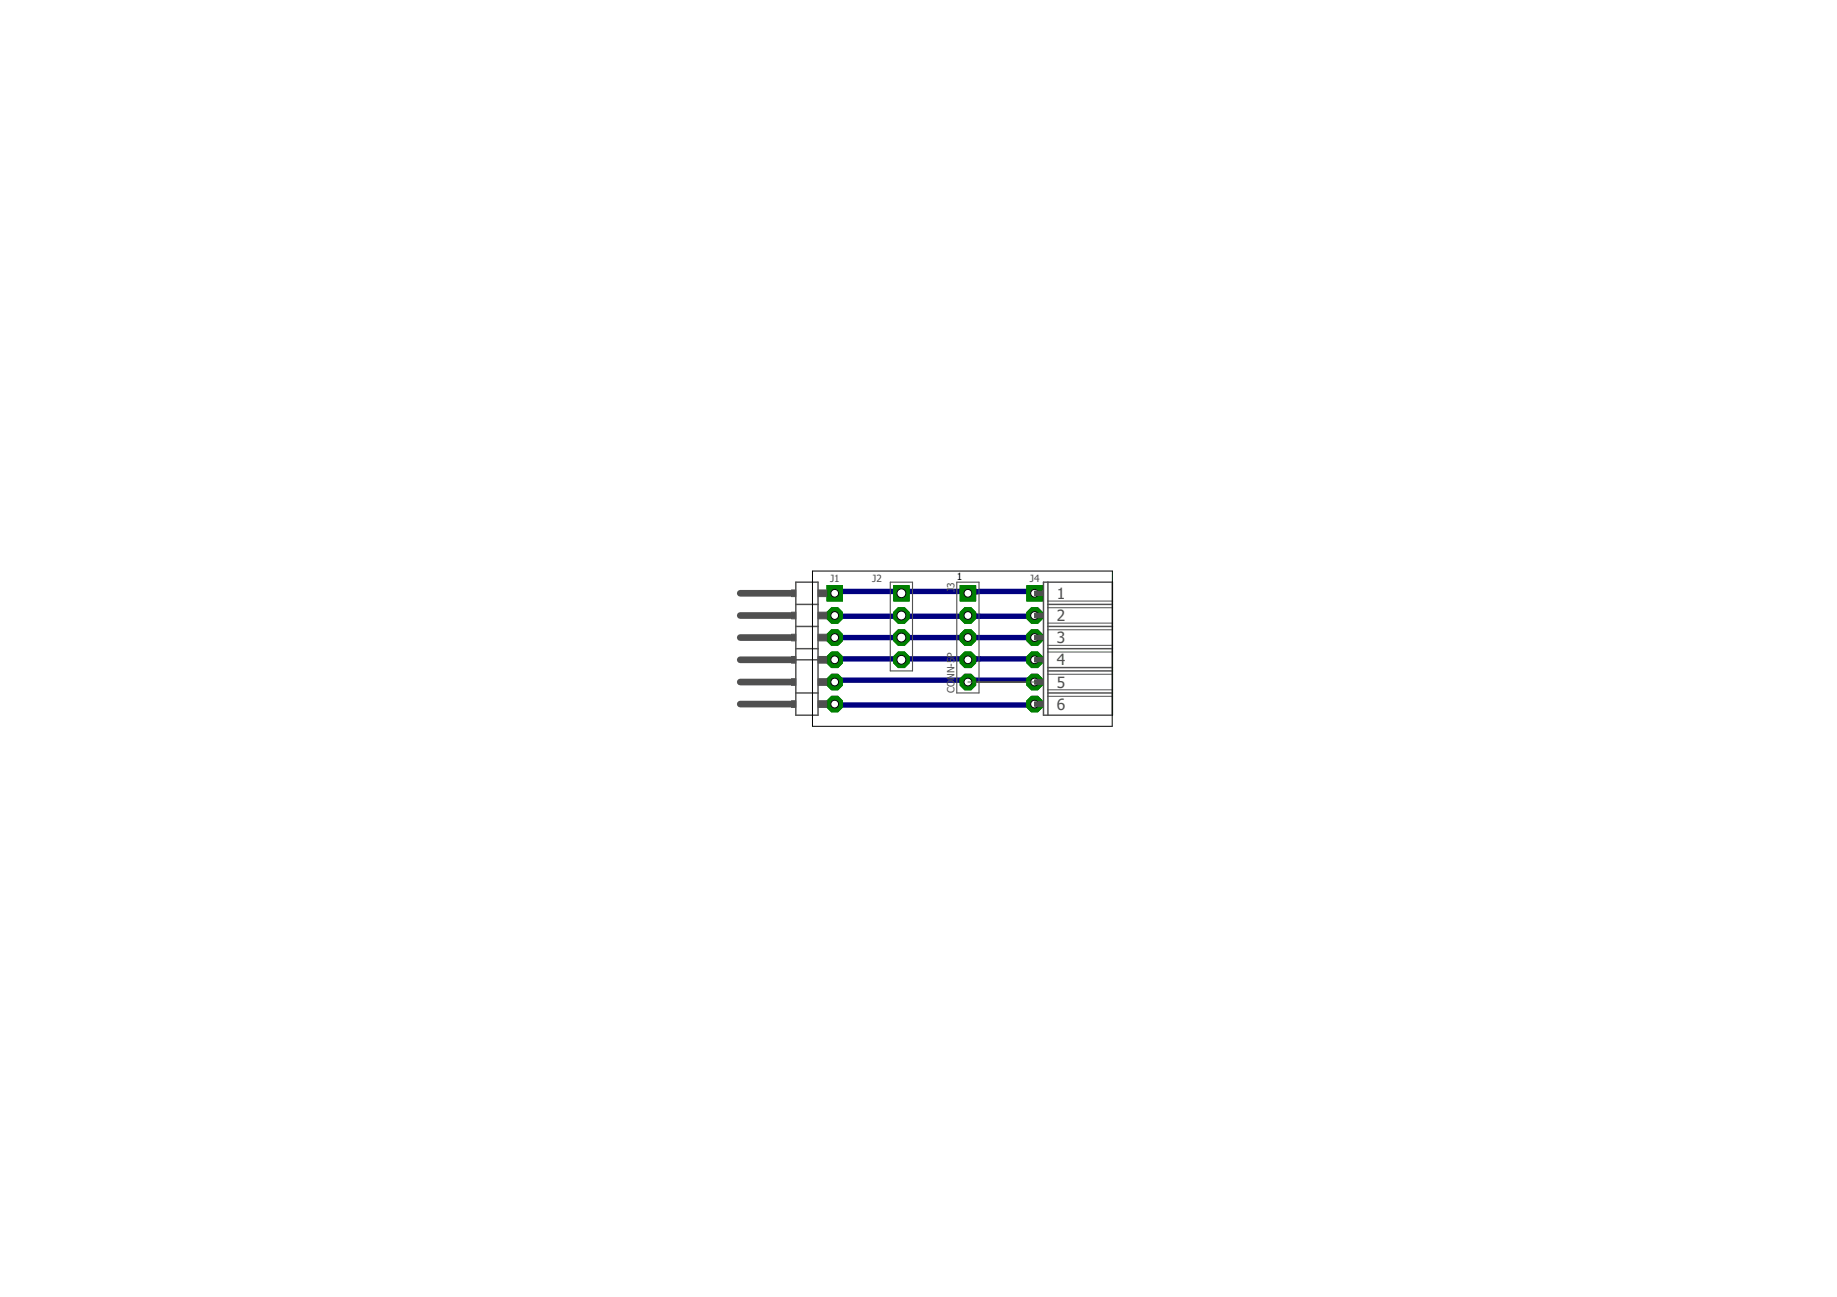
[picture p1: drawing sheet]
<svg xmlns="http://www.w3.org/2000/svg" width="210mm" height="148mm" viewBox="0 0 210 148" stroke-linecap="round" stroke-linejoin="round" font-family="sans-serif">
<defs><g id="words">
<g font-size="1.8" fill="#505050">
<text x="120.8" y="70.9">2</text>
<text x="120.8" y="68.4">1</text>
<text x="120.8" y="73.5">3</text>
<text x="120.8" y="76">4</text>
<text x="120.8" y="81.1">6</text>
<text x="120.8" y="78.5">5</text>
</g>
<g font-size="1.1" fill="#505050">
<text x="94.8" y="66.5">J1</text>
<text x="99.7" y="66.5">J2</text>
<text x="109.1" y="67.6" transform="rotate(-90 109.1 67.6)">J3</text>
<text x="117.7" y="66.5">J4</text>
<text x="109.1" y="77.7" transform="rotate(-90 109.1 77.7)">NN-5</text>
<text x="109.1" y="75.1" transform="rotate(-90 109.1 75.1)">P</text>
<text x="109.1" y="79.2" transform="rotate(-90 109.1 79.2)">CO</text>
</g>
<text font-size="1.1" x="109.3" y="66.3">1</text>
</g></defs>
<path d="M95.4 67.8l.3-.2h15.8l-.9 .2 1.3-.2h6.3v.2M95.4 70.3l.3 .1h15.8l-.9-.1 1.3 .1h6.3v-.1M95.4 75.4l.3-.1h15.8l-.9 .1 1.3-.1h6.3v.1M95.4 77.9l.3-.2h22.5v.2M95.4 72.8h22.8M103 67.6v.2M103 70.3v.1M103 75.3v.1M95.4 80.4l.3 .1h22.5v-.1" fill="none" stroke="#000080" stroke-width=".61"/>
<path d="M94.5 66.9h1.8v1.8h-1.8z" fill="#008000" stroke="#008000" stroke-width=".11"/>
<circle cx="95.4" cy="67.8" r=".44" fill="#fff" stroke="#000" stroke-width=".11"/>
<circle cx="95.4" cy="70.3" r=".96" fill="#008000" stroke="#008000" stroke-width=".11"/>
<circle cx="95.4" cy="70.3" r=".44" fill="#fff" stroke="#000" stroke-width=".11"/>
<circle cx="95.4" cy="72.8" r=".96" fill="#008000" stroke="#008000" stroke-width=".11"/>
<circle cx="95.4" cy="72.8" r=".44" fill="#fff" stroke="#000" stroke-width=".11"/>
<circle cx="95.4" cy="75.4" r=".96" fill="#008000" stroke="#008000" stroke-width=".11"/>
<circle cx="95.4" cy="75.4" r=".44" fill="#fff" stroke="#000" stroke-width=".11"/>
<circle cx="95.4" cy="77.9" r=".96" fill="#008000" stroke="#008000" stroke-width=".11"/>
<circle cx="95.4" cy="77.9" r=".44" fill="#fff" stroke="#000" stroke-width=".11"/>
<circle cx="95.4" cy="80.4" r=".96" fill="#008000" stroke="#008000" stroke-width=".11"/>
<circle cx="95.4" cy="80.4" r=".44" fill="#fff" stroke="#000" stroke-width=".11"/>
<circle cx="103" cy="72.8" r=".96" fill="#008000" stroke="#008000" stroke-width=".11"/>
<circle cx="103" cy="72.8" r=".51" fill="#fff" stroke="#000" stroke-width=".11"/>
<path d="M102.1 66.9h1.8v1.8h-1.8z" fill="#008000" stroke="#008000" stroke-width=".11"/>
<circle cx="103" cy="67.8" r=".51" fill="#fff" stroke="#000" stroke-width=".11"/>
<circle cx="103" cy="70.3" r=".96" fill="#008000" stroke="#008000" stroke-width=".11"/>
<circle cx="103" cy="70.3" r=".51" fill="#fff" stroke="#000" stroke-width=".11"/>
<circle cx="103" cy="75.4" r=".96" fill="#008000" stroke="#008000" stroke-width=".11"/>
<circle cx="103" cy="75.4" r=".51" fill="#fff" stroke="#000" stroke-width=".11"/>
<path d="M117.3 66.9h1.8v1.8h-1.8z" fill="#008000" stroke="#008000" stroke-width=".11"/>
<circle cx="118.2" cy="67.8" r=".44" fill="#fff" stroke="#000" stroke-width=".11"/>
<circle cx="118.2" cy="70.3" r=".96" fill="#008000" stroke="#008000" stroke-width=".11"/>
<circle cx="118.2" cy="70.3" r=".44" fill="#fff" stroke="#000" stroke-width=".11"/>
<circle cx="118.2" cy="72.8" r=".96" fill="#008000" stroke="#008000" stroke-width=".11"/>
<circle cx="118.2" cy="72.8" r=".44" fill="#fff" stroke="#000" stroke-width=".11"/>
<circle cx="118.2" cy="75.4" r=".96" fill="#008000" stroke="#008000" stroke-width=".11"/>
<circle cx="118.2" cy="75.4" r=".44" fill="#fff" stroke="#000" stroke-width=".11"/>
<circle cx="118.2" cy="77.9" r=".96" fill="#008000" stroke="#008000" stroke-width=".11"/>
<circle cx="118.2" cy="77.9" r=".44" fill="#fff" stroke="#000" stroke-width=".11"/>
<circle cx="118.2" cy="80.4" r=".96" fill="#008000" stroke="#008000" stroke-width=".11"/>
<circle cx="118.2" cy="80.4" r=".44" fill="#fff" stroke="#000" stroke-width=".11"/>
<circle cx="110.6" cy="77.9" r=".96" fill="#008000" stroke="#008000" stroke-width=".11"/>
<circle cx="110.6" cy="77.9" r=".44" fill="#fff" stroke="#000" stroke-width=".11"/>
<circle cx="110.6" cy="75.4" r=".96" fill="#008000" stroke="#008000" stroke-width=".11"/>
<circle cx="110.6" cy="75.4" r=".44" fill="#fff" stroke="#000" stroke-width=".11"/>
<circle cx="110.6" cy="72.8" r=".96" fill="#008000" stroke="#008000" stroke-width=".11"/>
<circle cx="110.6" cy="72.8" r=".44" fill="#fff" stroke="#000" stroke-width=".11"/>
<circle cx="110.6" cy="70.3" r=".96" fill="#008000" stroke="#008000" stroke-width=".11"/>
<circle cx="110.6" cy="70.3" r=".44" fill="#fff" stroke="#000" stroke-width=".11"/>
<path d="M109.7 66.9h1.8v1.8h-1.8z" fill="#008000" stroke="#008000" stroke-width=".11"/>
<circle cx="110.6" cy="67.8" r=".44" fill="#fff" stroke="#000" stroke-width=".11"/>
<path d="M94.5 66.9h1.8v1.8h-1.8z" fill="#008000" stroke="#008000" stroke-width=".11"/>
<circle cx="95.4" cy="67.8" r=".44" fill="#fff" stroke="#000" stroke-width=".11"/>
<circle cx="95.4" cy="70.3" r=".96" fill="#008000" stroke="#008000" stroke-width=".11"/>
<circle cx="95.4" cy="70.3" r=".44" fill="#fff" stroke="#000" stroke-width=".11"/>
<circle cx="95.4" cy="72.8" r=".96" fill="#008000" stroke="#008000" stroke-width=".11"/>
<circle cx="95.4" cy="72.8" r=".44" fill="#fff" stroke="#000" stroke-width=".11"/>
<circle cx="95.4" cy="75.4" r=".96" fill="#008000" stroke="#008000" stroke-width=".11"/>
<circle cx="95.4" cy="75.4" r=".44" fill="#fff" stroke="#000" stroke-width=".11"/>
<circle cx="95.4" cy="77.9" r=".96" fill="#008000" stroke="#008000" stroke-width=".11"/>
<circle cx="95.4" cy="77.9" r=".44" fill="#fff" stroke="#000" stroke-width=".11"/>
<circle cx="95.4" cy="80.4" r=".96" fill="#008000" stroke="#008000" stroke-width=".11"/>
<circle cx="95.4" cy="80.4" r=".44" fill="#fff" stroke="#000" stroke-width=".11"/>
<circle cx="103" cy="72.8" r=".96" fill="#008000" stroke="#008000" stroke-width=".11"/>
<circle cx="103" cy="72.8" r=".51" fill="#fff" stroke="#000" stroke-width=".11"/>
<path d="M102.1 66.9h1.8v1.8h-1.8z" fill="#008000" stroke="#008000" stroke-width=".11"/>
<circle cx="103" cy="67.8" r=".51" fill="#fff" stroke="#000" stroke-width=".11"/>
<circle cx="103" cy="70.3" r=".96" fill="#008000" stroke="#008000" stroke-width=".11"/>
<circle cx="103" cy="70.3" r=".51" fill="#fff" stroke="#000" stroke-width=".11"/>
<circle cx="103" cy="75.4" r=".96" fill="#008000" stroke="#008000" stroke-width=".11"/>
<circle cx="103" cy="75.4" r=".51" fill="#fff" stroke="#000" stroke-width=".11"/>
<path d="M117.3 66.9h1.8v1.8h-1.8z" fill="#008000" stroke="#008000" stroke-width=".11"/>
<circle cx="118.2" cy="67.8" r=".44" fill="#fff" stroke="#000" stroke-width=".11"/>
<circle cx="118.2" cy="70.3" r=".96" fill="#008000" stroke="#008000" stroke-width=".11"/>
<circle cx="118.2" cy="70.3" r=".44" fill="#fff" stroke="#000" stroke-width=".11"/>
<circle cx="118.2" cy="72.8" r=".96" fill="#008000" stroke="#008000" stroke-width=".11"/>
<circle cx="118.2" cy="72.8" r=".44" fill="#fff" stroke="#000" stroke-width=".11"/>
<circle cx="118.2" cy="75.4" r=".96" fill="#008000" stroke="#008000" stroke-width=".11"/>
<circle cx="118.2" cy="75.4" r=".44" fill="#fff" stroke="#000" stroke-width=".11"/>
<circle cx="118.2" cy="77.9" r=".96" fill="#008000" stroke="#008000" stroke-width=".11"/>
<circle cx="118.2" cy="77.9" r=".44" fill="#fff" stroke="#000" stroke-width=".11"/>
<circle cx="118.2" cy="80.4" r=".96" fill="#008000" stroke="#008000" stroke-width=".11"/>
<circle cx="118.2" cy="80.4" r=".44" fill="#fff" stroke="#000" stroke-width=".11"/>
<circle cx="110.6" cy="77.9" r=".96" fill="#008000" stroke="#008000" stroke-width=".11"/>
<circle cx="110.6" cy="77.9" r=".44" fill="#fff" stroke="#000" stroke-width=".11"/>
<circle cx="110.6" cy="75.4" r=".96" fill="#008000" stroke="#008000" stroke-width=".11"/>
<circle cx="110.6" cy="75.4" r=".44" fill="#fff" stroke="#000" stroke-width=".11"/>
<circle cx="110.6" cy="72.8" r=".96" fill="#008000" stroke="#008000" stroke-width=".11"/>
<circle cx="110.6" cy="72.8" r=".44" fill="#fff" stroke="#000" stroke-width=".11"/>
<circle cx="110.6" cy="70.3" r=".96" fill="#008000" stroke="#008000" stroke-width=".11"/>
<circle cx="110.6" cy="70.3" r=".44" fill="#fff" stroke="#000" stroke-width=".11"/>
<path d="M109.7 66.9h1.8v1.8h-1.8z" fill="#008000" stroke="#008000" stroke-width=".11"/>
<circle cx="110.6" cy="67.8" r=".44" fill="#fff" stroke="#000" stroke-width=".11"/>
<g fill="none" stroke="#505050" stroke-width=".17">
<path d="M90.9 66.5h2.6v15.2h-2.6zM90.9 69h2.6M90.9 71.6h2.6M90.9 74.1h2.6M90.9 75.4h2.6M90.9 79.2h2.6M119.2 66.5h7.9v15.2h-7.9zM119.7 69h7.4M119.7 71.6h7.4M119.7 74.1h7.4M119.7 79.2h7.4M119.7 66.5v15.2"/>
<path d="M119.7 76.6h7.4M119.7 76.3h7.4"/>
</g>
<path d="M84.6 67.8h5.7M84.6 70.3h5.7M84.6 72.8h5.7M84.6 75.4h5.7M84.6 77.9h5.7M84.6 80.4h5.7" fill="none" stroke="#505050" stroke-width=".76"/>
<g fill="#505050" stroke="#505050" stroke-width=".11">
<path d="M90.4 67.4h.5v.8h-.5z"/>
<path d="M90.4 69.9h.5v.8h-.5z"/>
<path d="M90.4 72.5h.5v.7h-.5z"/>
<path d="M90.4 75h.5v.8h-.5z"/>
<path d="M90.4 77.5h.5v.8h-.5z"/>
<path d="M90.4 80.1h.5v.7h-.5z"/>
<path d="M93.5 67.4h1v.8h-1z"/>
<path d="M93.5 69.9h1v.8h-1z"/>
<path d="M93.5 72.5h1v.7h-1z"/>
<path d="M93.5 75h1v.8h-1z"/>
<path d="M93.5 77.5h1v.8h-1z"/>
<path d="M93.5 80.1h1v.7h-1z"/>
<path d="M118.2 67.5h1v.5h-1z"/>
<path d="M118.2 70.1h1v.5h-1z"/>
<path d="M118.2 72.6h1v.5h-1z"/>
<path d="M118.2 75.1h1v.5h-1z"/>
<path d="M118.2 77.7h1v.5h-1z"/>
<path d="M118.2 80.2h1v.5h-1z"/>
</g>
<path d="M101.7 66.5h2.6v10.1h-2.6zM109.3 66.5h2.6v12.7h-2.6z" fill="none" stroke="#505050" stroke-width=".13"/>
<path d="M119.7 68.7h7.4M119.7 69.4h7.4M119.7 71.2h7.4M119.7 71.9h7.4M119.7 73.7h7.4M119.7 74.5h7.4M119.7 77h7.4M119.7 78.8h7.4M119.7 79.5h7.4" fill="none" stroke="#505050" stroke-width=".11"/>
<path d="M110.6 77.9h7.6" fill="none" stroke="#808000" stroke-width=".11"/>
<path d="M92.8 65.2h34.3v17.8h-34.3z" fill="none" stroke="#000" stroke-width=".11"/>
<use href="#words"/>
</svg>
